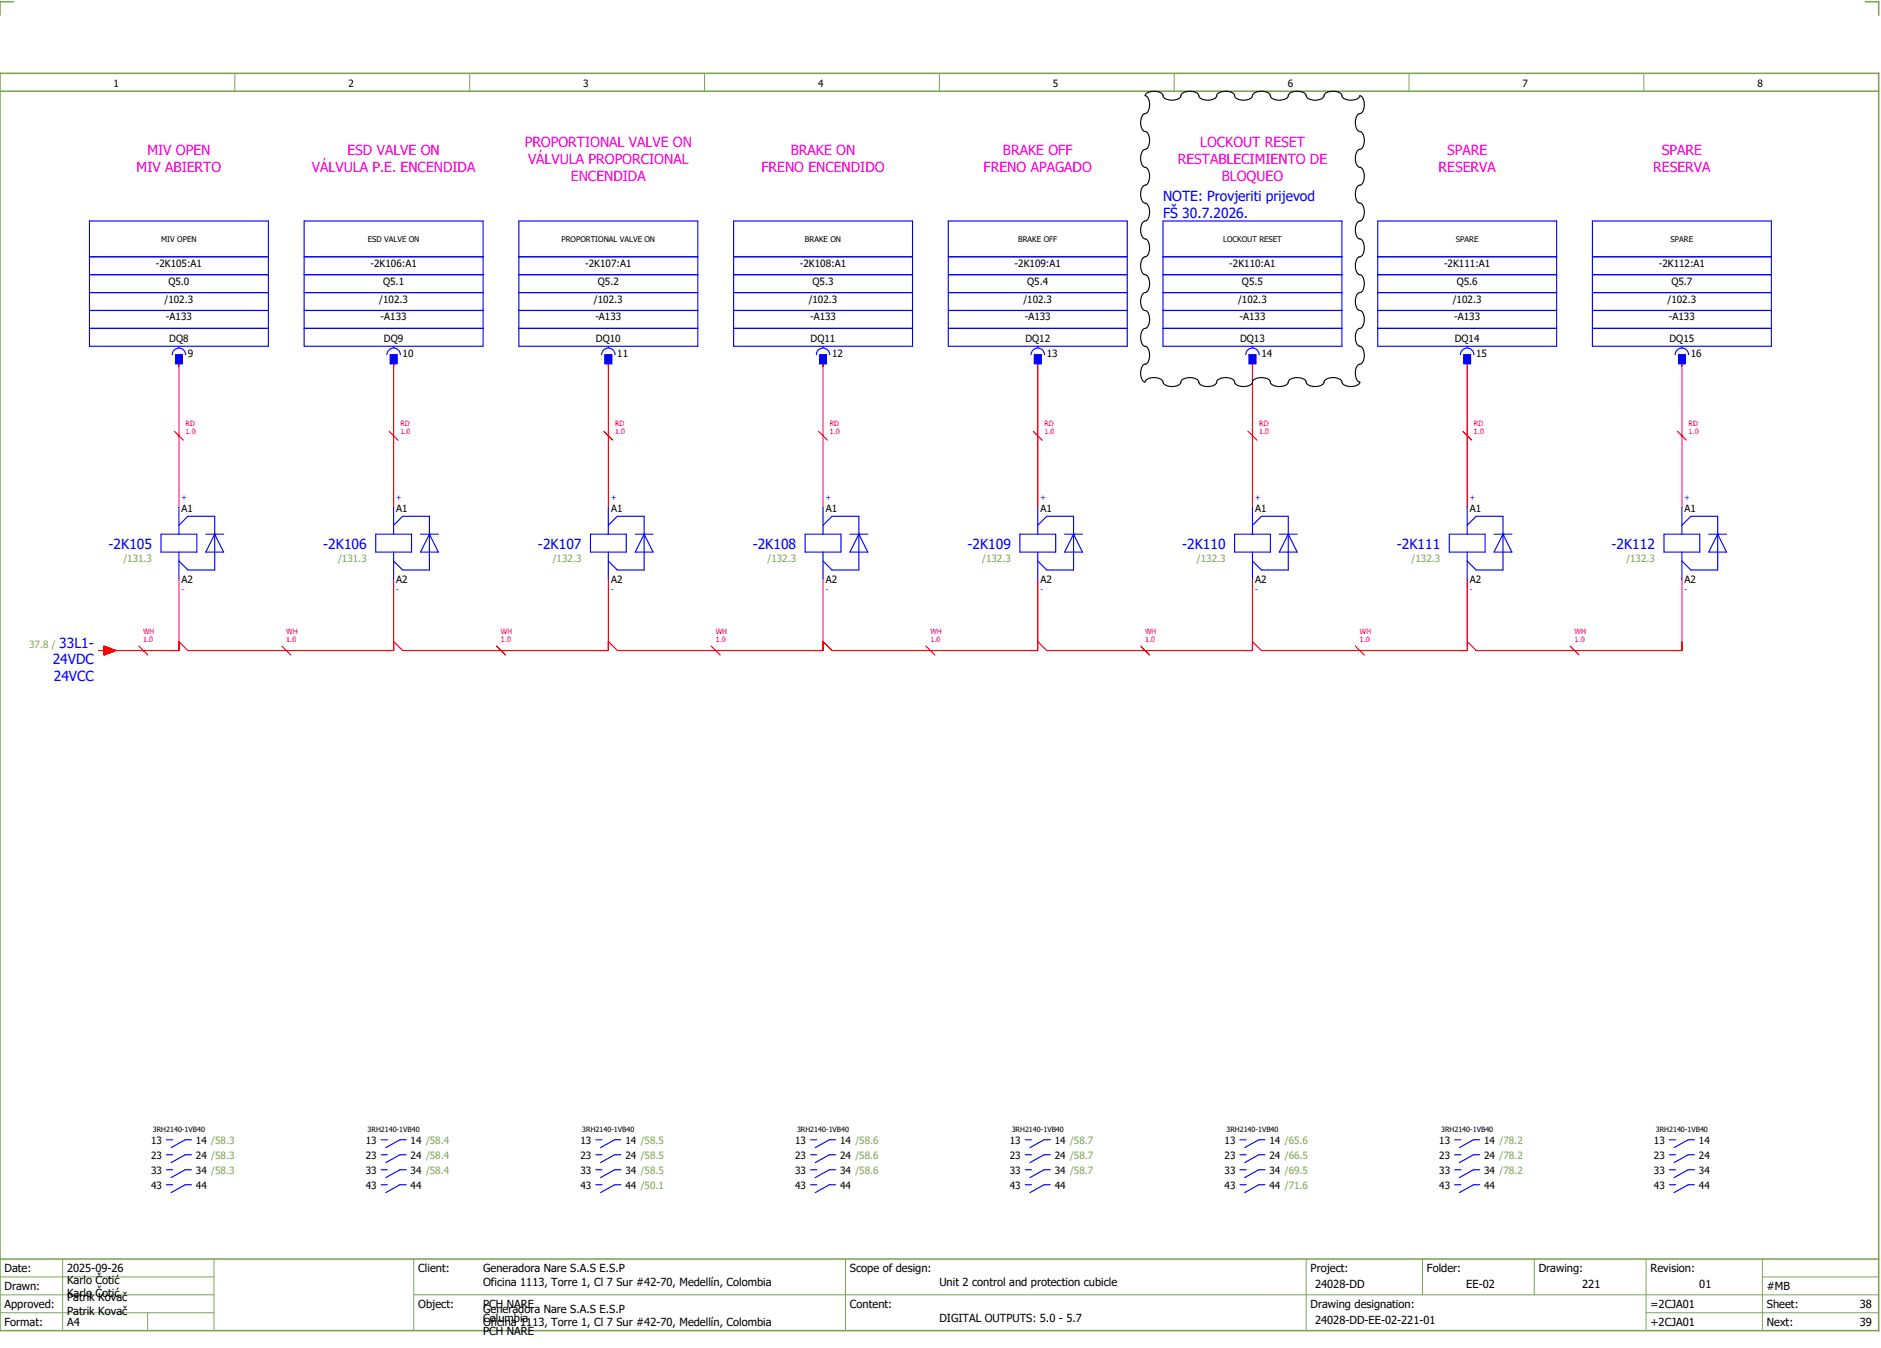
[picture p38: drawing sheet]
<svg xmlns="http://www.w3.org/2000/svg" width="421mm" height="301mm" viewBox="0 0 421 301" stroke-linecap="round" stroke-linejoin="round" font-family="sans-serif">
<defs><g id="words">
<g font-size="3.1" fill="#f0f">
<text x="33" y="34.8">MIV OPEN</text>
<text x="77.7" y="34.8">ESD VALVE ON</text>
<text x="117.3" y="32.9">PROPORTIONAL VALVE ON</text>
<text x="176.8" y="34.8">BRAKE ON</text>
<text x="224.2" y="34.8">BRAKE OFF</text>
<text x="268.3" y="32.9">LOCKOUT RESET</text>
<text x="323.5" y="34.8">SPARE</text>
<text x="371.5" y="34.8">SPARE</text>
<text x="30.5" y="38.5">MIV ABIERTO</text>
<text x="69.7" y="38.5">VÁLVULA P.E. ENCENDIDA</text>
<text x="118" y="36.6">VÁLVULA PROPORCIONAL</text>
<text x="127.6" y="40.4">ENCENDIDA</text>
<text x="170.2" y="38.5">FRENO ENCENDIDO</text>
<text x="219.9" y="38.5">FRENO APAGADO</text>
<text x="263.3" y="36.6">RESTABLECIMIENTO DE</text>
<text x="273.1" y="40.4">BLOQUEO</text>
<text x="321.6" y="38.5">RESERVA</text>
<text x="369.6" y="38.5">RESERVA</text>
</g>
<g font-size="3.1" fill="#00f">
<text x="260" y="45">NOTE: Provjeriti prijevod</text>
<text x="260" y="48.8">FŠ 30.7.2026.</text>
<text x="24.3" y="122.6">-2K105</text>
<text x="72.3" y="122.6">-2K106</text>
<text x="120.3" y="122.6">-2K107</text>
<text x="168.3" y="122.6">-2K108</text>
<text x="216.3" y="122.6">-2K109</text>
<text x="264.3" y="122.6">-2K110</text>
<text x="312.3" y="122.6">-2K111</text>
<text x="360.3" y="122.6">-2K112</text>
<text x="11.8" y="148.5">24VDC</text>
<text x="13.2" y="144.8">33L1-</text>
<text x="12" y="152.3">24VCC</text>
</g>
<g font-size="2.5">
<text x="1" y="284.4">Date:</text>
<text x="15" y="286.9">Karlo Čotić</text>
<text x="15" y="284.4">2025-09-26</text>
<text x="93.5" y="284.4">Client:</text>
<text x="108" y="284.4">Generadora Nare S.A.S E.S.P</text>
<text x="108" y="287.4">Oficina 1113, Torre 1, Cl 7 Sur #42-70, Medellín, Colombia</text>
<text x="190" y="284.4">Scope of design:</text>
<text x="210" y="287.4">Unit 2 control and protection cubicle</text>
<text x="293" y="284.4">Project:</text>
<text x="294" y="287.9">24028-DD</text>
<text x="319" y="284.4">Folder:</text>
<text x="327.8" y="287.9">EE-02</text>
<text x="344" y="284.4">Drawing:</text>
<text x="353.7" y="287.9">221</text>
<text x="369" y="284.4">Revision:</text>
<text x="379.9" y="287.9">01</text>
<text x="1" y="288.4">Drawn:</text>
<text x="1" y="292.4">Approved:</text>
<text x="15" y="289.9">Karlo Čotić</text>
<text x="15" y="290.9">Patrik Kovač</text>
<text x="15" y="293.9">Patrik Kovač</text>
<text x="93.5" y="292.4">Object:</text>
<text x="108" y="293.4">Generadora Nare S.A.S E.S.P</text>
<text x="108" y="292.4">PCH NARE</text>
<text x="190" y="292.4">Content:</text>
<text x="293" y="292.4">Drawing designation:</text>
<text x="369" y="292.4">=2CJA01</text>
<text x="395" y="292.4">Sheet:</text>
<text x="395" y="288.4">#MB</text>
<text x="415.8" y="292.4">38</text>
<text x="1" y="296.4">Format:</text>
<text x="15" y="296.4">A4</text>
<text x="108" y="296.4">Oficina 1113, Torre 1, Cl 7 Sur #42-70, Medellín, Colombia</text>
<text x="108" y="295.4">Columbia</text>
<text x="108" y="298.4">PCH NARE</text>
<text x="210" y="295.4">DIGITAL OUTPUTS: 5.0 - 5.7</text>
<text x="294" y="295.9">24028-DD-EE-02-221-01</text>
<text x="369" y="296.4">+2CJA01</text>
<text x="395" y="296.4">Next:</text>
<text x="415.8" y="296.4">39</text>
</g>
<g font-size="2.2">
<text x="25.4" y="19.4">1</text>
<text x="77.9" y="19.4">2</text>
<text x="130.4" y="19.4">3</text>
<text x="182.9" y="19.4">4</text>
<text x="235.4" y="19.4">5</text>
<text x="287.9" y="19.4">6</text>
<text x="340.4" y="19.4">7</text>
<text x="392.9" y="19.4">8</text>
<text x="34.8" y="59.6">-2K105:A1</text>
<text x="82.8" y="59.6">-2K106:A1</text>
<text x="130.8" y="59.6">-2K107:A1</text>
<text x="178.8" y="59.6">-2K108:A1</text>
<text x="226.8" y="59.6">-2K109:A1</text>
<text x="274.8" y="59.6">-2K110:A1</text>
<text x="322.8" y="59.6">-2K111:A1</text>
<text x="370.8" y="59.6">-2K112:A1</text>
<text x="37.6" y="63.6">Q5.0</text>
<text x="85.6" y="63.6">Q5.1</text>
<text x="133.6" y="63.6">Q5.2</text>
<text x="181.6" y="63.6">Q5.3</text>
<text x="229.6" y="63.6">Q5.4</text>
<text x="277.6" y="63.6">Q5.5</text>
<text x="325.6" y="63.6">Q5.6</text>
<text x="373.6" y="63.6">Q5.7</text>
<text x="36.8" y="67.6">/102.3</text>
<text x="37.1" y="71.6">-A133</text>
<text x="84.8" y="67.6">/102.3</text>
<text x="85.1" y="71.6">-A133</text>
<text x="132.8" y="67.6">/102.3</text>
<text x="133.1" y="71.6">-A133</text>
<text x="180.8" y="67.6">/102.3</text>
<text x="181.1" y="71.6">-A133</text>
<text x="228.8" y="67.6">/102.3</text>
<text x="229.1" y="71.6">-A133</text>
<text x="276.8" y="67.6">/102.3</text>
<text x="277.1" y="71.6">-A133</text>
<text x="324.8" y="67.6">/102.3</text>
<text x="325.1" y="71.6">-A133</text>
<text x="372.8" y="67.6">/102.3</text>
<text x="373.1" y="71.6">-A133</text>
<text x="37.8" y="76.4">DQ8</text>
<text x="85.8" y="76.4">DQ9</text>
<text x="133.2" y="76.4">DQ10</text>
<text x="181.2" y="76.4">DQ11</text>
<text x="229.2" y="76.4">DQ12</text>
<text x="277.2" y="76.4">DQ13</text>
<text x="325.2" y="76.4">DQ14</text>
<text x="373.2" y="76.4">DQ15</text>
<text x="42" y="79.8">9</text>
<text x="90" y="79.8">10</text>
<text x="138" y="79.8">11</text>
<text x="186" y="79.8">12</text>
<text x="234" y="79.8">13</text>
<text x="282" y="79.8">14</text>
<text x="330" y="79.8">15</text>
<text x="378" y="79.8">16</text>
<text x="40.6" y="114.3">A1</text>
<text x="88.6" y="114.3">A1</text>
<text x="136.6" y="114.3">A1</text>
<text x="184.6" y="114.3">A1</text>
<text x="232.6" y="114.3">A1</text>
<text x="280.6" y="114.3">A1</text>
<text x="328.6" y="114.3">A1</text>
<text x="376.6" y="114.3">A1</text>
<text x="40.6" y="130.2">A2</text>
<text x="88.6" y="130.2">A2</text>
<text x="136.6" y="130.2">A2</text>
<text x="184.6" y="130.2">A2</text>
<text x="232.6" y="130.2">A2</text>
<text x="280.6" y="130.2">A2</text>
<text x="328.6" y="130.2">A2</text>
<text x="376.6" y="130.2">A2</text>
<text x="33.8" y="255.6">13</text>
<text x="43.8" y="255.6">14 /58.3</text>
<text x="81.8" y="255.6">13</text>
<text x="91.8" y="255.6">14 /58.4</text>
<text x="129.8" y="255.6">13</text>
<text x="139.8" y="255.6">14 /58.5</text>
<text x="177.8" y="255.6">13</text>
<text x="187.8" y="255.6">14 /58.6</text>
<text x="225.8" y="255.6">13</text>
<text x="235.8" y="255.6">14 /58.7</text>
<text x="273.8" y="255.6">13</text>
<text x="283.8" y="255.6">14 /65.6</text>
<text x="321.8" y="255.6">13</text>
<text x="331.8" y="255.6">14 /78.2</text>
<text x="369.8" y="255.6">13</text>
<text x="379.8" y="255.6">14</text>
<text x="33.8" y="259">23</text>
<text x="33.8" y="262.3">33</text>
<text x="43.8" y="259">24 /58.3</text>
<text x="43.8" y="262.3">34 /58.3</text>
<text x="81.8" y="259">23</text>
<text x="81.8" y="262.3">33</text>
<text x="91.8" y="259">24 /58.4</text>
<text x="91.8" y="262.3">34 /58.4</text>
<text x="129.8" y="259">23</text>
<text x="129.8" y="262.3">33</text>
<text x="139.8" y="259">24 /58.5</text>
<text x="139.8" y="262.3">34 /58.5</text>
<text x="177.8" y="259">23</text>
<text x="177.8" y="262.3">33</text>
<text x="187.8" y="259">24 /58.6</text>
<text x="187.8" y="262.3">34 /58.6</text>
<text x="225.8" y="259">23</text>
<text x="225.8" y="262.3">33</text>
<text x="235.8" y="259">24 /58.7</text>
<text x="235.8" y="262.3">34 /58.7</text>
<text x="273.8" y="259">23</text>
<text x="273.8" y="262.3">33</text>
<text x="283.8" y="259">24 /66.5</text>
<text x="283.8" y="262.3">34 /69.5</text>
<text x="321.8" y="259">23</text>
<text x="321.8" y="262.3">33</text>
<text x="331.8" y="259">24 /78.2</text>
<text x="331.8" y="262.3">34 /78.2</text>
<text x="369.8" y="259">23</text>
<text x="369.8" y="262.3">33</text>
<text x="379.8" y="259">24</text>
<text x="379.8" y="262.3">34</text>
<text x="33.8" y="265.7">43</text>
<text x="43.8" y="265.7">44</text>
<text x="81.8" y="265.7">43</text>
<text x="91.8" y="265.7">44</text>
<text x="129.8" y="265.7">43</text>
<text x="139.8" y="265.7">44 /50.1</text>
<text x="177.8" y="265.7">43</text>
<text x="187.8" y="265.7">44</text>
<text x="225.8" y="265.7">43</text>
<text x="235.8" y="265.7">44</text>
<text x="273.8" y="265.7">43</text>
<text x="283.8" y="265.7">44 /71.6</text>
<text x="321.8" y="265.7">43</text>
<text x="331.8" y="265.7">44</text>
<text x="369.8" y="265.7">43</text>
<text x="379.8" y="265.7">44</text>
</g>
<g font-size="2.2" fill="#7ca552">
<text x="27.6" y="125.5">/131.3</text>
<text x="75.6" y="125.5">/131.3</text>
<text x="123.6" y="125.5">/132.3</text>
<text x="171.6" y="125.5">/132.3</text>
<text x="219.6" y="125.5">/132.3</text>
<text x="267.6" y="125.5">/132.3</text>
<text x="315.6" y="125.5">/132.3</text>
<text x="363.6" y="125.5">/132.3</text>
<text x="6.5" y="144.9">37.8 /</text>
</g>
<g font-size="1.7">
<text x="36.1" y="54.1">MIV OPEN</text>
<text x="82.2" y="54.1">ESD VALVE ON</text>
<text x="125.5" y="54.1">PROPORTIONAL VALVE ON</text>
<text x="180" y="54.1">BRAKE ON</text>
<text x="227.6" y="54.1">BRAKE OFF</text>
<text x="273.4" y="54.1">LOCKOUT RESET</text>
<text x="325.5" y="54.1">SPARE</text>
<text x="373.5" y="54.1">SPARE</text>
</g>
<g font-size="1.6" fill="#f00">
<text x="41.5" y="95.1">RD</text>
<text x="89.5" y="95.1">RD</text>
<text x="137.5" y="95.1">RD</text>
<text x="185.5" y="95.1">RD</text>
<text x="233.5" y="95.1">RD</text>
<text x="281.5" y="95.1">RD</text>
<text x="329.5" y="95.1">RD</text>
<text x="377.5" y="95.1">RD</text>
<text x="41.5" y="97.1">1.0</text>
<text x="89.5" y="97.1">1.0</text>
<text x="137.5" y="97.1">1.0</text>
<text x="185.5" y="97.1">1.0</text>
<text x="233.5" y="97.1">1.0</text>
<text x="281.5" y="97.1">1.0</text>
<text x="329.5" y="97.1">1.0</text>
<text x="377.5" y="97.1">1.0</text>
<text x="32" y="143.6">1.0</text>
<text x="32" y="141.6">WH</text>
<text x="64" y="143.6">1.0</text>
<text x="64" y="141.6">WH</text>
<text x="112" y="143.6">1.0</text>
<text x="112" y="141.6">WH</text>
<text x="160" y="143.6">1.0</text>
<text x="160" y="141.6">WH</text>
<text x="208" y="143.6">1.0</text>
<text x="208" y="141.6">WH</text>
<text x="256" y="143.6">1.0</text>
<text x="256" y="141.6">WH</text>
<text x="304" y="143.6">1.0</text>
<text x="304" y="141.6">WH</text>
<text x="352" y="143.6">1.0</text>
<text x="352" y="141.6">WH</text>
</g>
<g font-size="1.6" fill="#00f">
<text x="40.6" y="111.8">+</text>
<text x="88.6" y="111.8">+</text>
<text x="136.6" y="111.8">+</text>
<text x="184.6" y="111.8">+</text>
<text x="232.6" y="111.8">+</text>
<text x="280.6" y="111.8">+</text>
<text x="328.6" y="111.8">+</text>
<text x="376.6" y="111.8">+</text>
<text x="40.6" y="132.3">-</text>
<text x="88.6" y="132.3">-</text>
<text x="136.6" y="132.3">-</text>
<text x="184.6" y="132.3">-</text>
<text x="232.6" y="132.3">-</text>
<text x="280.6" y="132.3">-</text>
<text x="328.6" y="132.3">-</text>
<text x="376.6" y="132.3">-</text>
</g>
<g font-size="1.6">
<text x="34.2" y="253.1">3RH2140-1VB40</text>
<text x="82.2" y="253.1">3RH2140-1VB40</text>
<text x="130.2" y="253.1">3RH2140-1VB40</text>
<text x="178.2" y="253.1">3RH2140-1VB40</text>
<text x="226.2" y="253.1">3RH2140-1VB40</text>
<text x="274.2" y="253.1">3RH2140-1VB40</text>
<text x="322.2" y="253.1">3RH2140-1VB40</text>
<text x="370.2" y="253.1">3RH2140-1VB40</text>
</g>
</g></defs>
<path d="M0 16.4h420v281h-420zM3 .4h-3v3M417 .4h3v3M0 20.4h420M0 281.4h420" fill="none" stroke="#7ca552" stroke-width=".35"/>
<g fill="none" stroke="#7ca552" stroke-width=".22">
<path d="M52.5 16.4v4M105 16.4v4M157.5 16.4v4M210 16.4v4M262.5 16.4v4M315 16.4v4M367.5 16.4v4M0 285.4h47.8M0 293.4h47.8M14 281.4v16M33 293.4v4M47.8 281.4v16"/>
<path d="M47.8 289.4h-47.8M92.5 281.4v16M92.5 289.4h327.5M189 281.4v16M292 281.4v15.8M318 281.4v8M343 281.4v8M368 281.4v15.8M368 293.4h52M394 285.4h26M394 281.4v15.8"/>
</g>
<g fill="none" stroke="#f00" stroke-width=".25">
<path d="M39 96.4l2 2M40 81.4v32M87 96.4l2 2M88 81.4v32M135 96.4l2 2M136 81.4v32M183 96.4l2 2M184 81.4v32M231 96.4l2 2M232 81.4v32M279 96.4l2 2M280 81.4v32"/>
<path d="M327 96.4l2 2M328 81.4v32M375 96.4l2 2M376 81.4v32M40 129.4v16h-16M88 129.4v16h-46l-2-2M136 129.4v16h-46l-2-2M184 129.4v16h-46l-2-2M232 129.4v16h-46l-2-2M280 129.4v16h-46l-2-2M328 129.4v16h-46l-2-2M376 129.4v16h-46l-2-2"/>
<path d="M22 145.4h1.2M23.2 144.4l2.8 1-2.8 1zM31 144.4l2 2M63 144.4l2 2M111 144.4l2 2M159 144.4l2 2M207 144.4l2 2M255 144.4l2 2M303 144.4l2 2M351 144.4l2 2"/>
</g>
<path d="M256.1 21.1a2.98 2.98 0 0 1 3.8 0 1.68 1.68 0 0 0 2.1 1.3 1.68 1.68 0 0 0 2.1-1.3 2.98 2.98 0 0 1 3.8 0 1.69 1.69 0 0 0 2.1 1.3 1.68 1.68 0 0 0 2.1-1.3 2.98 2.98 0 0 1 3.8 0 1.69 1.69 0 0 0 2.1 1.3 1.68 1.68 0 0 0 2.1-1.3 2.98 2.98 0 0 1 3.8 0 1.68 1.68 0 0 0 2.1 1.3 1.68 1.68 0 0 0 2.1-1.3 2.98 2.98 0 0 1 3.8 0 1.69 1.69 0 0 0 2.1 1.3 1.68 1.68 0 0 0 2.1-1.3 2.98 2.98 0 0 1 3.8 0 1.69 1.69 0 0 0 2.1 1.3 1.94 1.94 0 0 0 2-1 2.17 2.17 0 0 1 .9 2.6 1.46 1.46 0 0 1-1.2 1.5 2.98 2.98 0 0 0 0 3.8 1.68 1.68 0 0 1 1.3 2.1 1.69 1.69 0 0 1-1.3 2.1 2.98 2.98 0 0 0 0 3.8 1.68 1.68 0 0 1 1.3 2.1 1.69 1.69 0 0 1-1.3 2.1 2.98 2.98 0 0 0 0 3.8 1.68 1.68 0 0 1 1.3 2.1 1.68 1.68 0 0 1-1.3 2.1 2.98 2.98 0 0 0 0 3.8 1.68 1.68 0 0 1 1.3 2.1 1.69 1.69 0 0 1-1.3 2.1 2.98 2.98 0 0 0 0 3.8 1.68 1.68 0 0 1 1.3 2.1 1.69 1.69 0 0 1-1.3 2.1 2.98 2.98 0 0 0 0 3.8 1.68 1.68 0 0 1 1.3 2.1 1.68 1.68 0 0 1-1.3 2.1 2.98 2.98 0 0 0 0 3.8 1.68 1.68 0 0 1 1.3 2.1 1.69 1.69 0 0 1-1.3 2.1 2.98 2.98 0 0 0 0 3.8l.3 .1-.1 .3a2.98 2.98 0 0 1-3.8 0 1.68 1.68 0 0 0-2.1-1.3 1.68 1.68 0 0 0-2.1 1.3 2.98 2.98 0 0 1-3.8 0 1.69 1.69 0 0 0-2.1-1.3 1.68 1.68 0 0 0-2.1 1.3 2.98 2.98 0 0 1-3.8 0 1.69 1.69 0 0 0-2.1-1.3 1.68 1.68 0 0 0-2.1 1.3 2.98 2.98 0 0 1-3.8 0 1.68 1.68 0 0 0-2.1-1.3 1.68 1.68 0 0 0-2.1 1.3 2.98 2.98 0 0 1-3.8 0 1.69 1.69 0 0 0-2.1-1.3 1.68 1.68 0 0 0-2.1 1.3 2.98 2.98 0 0 1-3.8 0 1.69 1.69 0 0 0-2.1-1.3 1.94 1.94 0 0 0-2 1 2.17 2.17 0 0 1-.9-2.6 1.46 1.46 0 0 1 1.2-1.5 2.98 2.98 0 0 0 0-3.8 1.68 1.68 0 0 1-1.3-2.1 1.69 1.69 0 0 1 1.3-2.1 2.98 2.98 0 0 0 0-3.8 1.68 1.68 0 0 1-1.3-2.1 1.69 1.69 0 0 1 1.3-2.1 2.98 2.98 0 0 0 0-3.8 1.68 1.68 0 0 1-1.3-2.1 1.68 1.68 0 0 1 1.3-2.1 2.98 2.98 0 0 0 0-3.8 1.68 1.68 0 0 1-1.3-2.1 1.69 1.69 0 0 1 1.3-2.1 2.98 2.98 0 0 0 0-3.8 1.68 1.68 0 0 1-1.3-2.1 1.69 1.69 0 0 1 1.3-2.1 2.98 2.98 0 0 0 0-3.8 1.68 1.68 0 0 1-1.3-2.1 1.68 1.68 0 0 1 1.3-2.1 2.98 2.98 0 0 0 0-3.8 1.68 1.68 0 0 1-1.3-2.1 1.69 1.69 0 0 1 1.3-2.1 2.98 2.98 0 0 0 0-3.8l-.3-.1z" fill="none" stroke="#000" stroke-width=".25"/>
<g fill="none" stroke="#00f" stroke-width=".25">
<path d="M20 49.4h40v28h-40zM20 57.4h40M68 49.4h40v28h-40zM68 57.4h40M116 49.4h40v28h-40zM116 57.4h40M164 49.4h40v28h-40zM164 57.4h40M212 49.4h40v28h-40zM212 57.4h40M260 49.4h40v28h-40zM260 57.4h40"/>
<path d="M308 49.4h40v28h-40zM308 57.4h40M356 49.4h40v28h-40zM356 57.4h40M20 61.4h40M20 69.4h40M20 73.4h40M20 65.4h40M38.5 79.3a1.5 1.5 0 0 1 1.5-1.5 1.5 1.5 0 0 1 1.5 1.5M39.3 79.3h1.5v2h-1.5zM40 77.4v.3M68 61.4h40"/>
<path d="M68 69.4h40M68 73.4h40M68 65.4h40M86.5 79.3a1.5 1.5 0 0 1 1.5-1.5 1.5 1.5 0 0 1 1.5 1.5M87.3 79.3h1.5v2h-1.5zM88 77.4v.3M116 61.4h40M116 69.4h40M116 73.4h40M116 65.4h40M134.5 79.3a1.5 1.5 0 0 1 1.5-1.5 1.5 1.5 0 0 1 1.5 1.5M135.3 79.3h1.5v2h-1.5z"/>
<path d="M136 77.4v.3M164 61.4h40M164 69.4h40M164 73.4h40M164 65.4h40M182.5 79.3a1.5 1.5 0 0 1 1.5-1.5 1.5 1.5 0 0 1 1.5 1.5M183.3 79.3h1.5v2h-1.5zM184 77.4v.3M212 61.4h40M212 69.4h40M212 73.4h40M212 65.4h40"/>
<path d="M230.5 79.3a1.5 1.5 0 0 1 1.5-1.5 1.5 1.5 0 0 1 1.5 1.5M231.3 79.3h1.5v2h-1.5zM232 77.4v.3M260 61.4h40M260 69.4h40M260 73.4h40M260 65.4h40M278.5 79.3a1.5 1.5 0 0 1 1.5-1.5 1.5 1.5 0 0 1 1.5 1.5M279.3 79.3h1.5v2h-1.5zM280 77.4v.3M308 61.4h40M308 69.4h40"/>
<path d="M308 73.4h40M308 65.4h40M326.5 79.3a1.5 1.5 0 0 1 1.5-1.5 1.5 1.5 0 0 1 1.5 1.5M327.3 79.3h1.5v2h-1.5zM328 77.4v.3M356 61.4h40M356 69.4h40M356 73.4h40M356 65.4h40M374.5 79.3a1.5 1.5 0 0 1 1.5-1.5 1.5 1.5 0 0 1 1.5 1.5M375.2 79.3h1.5v2h-1.5zM376 77.4v.3"/>
<path d="M36 119.4h8v4h-8zM40 113.4v6M40 117.4l2-2h6v12h-6l-2-2M46 119.4h4M48 119.4h.1M48 119.4l2 4h-4zM84 119.4h8v4h-8zM88 113.4v6M88 117.4l2-2h6v12h-6l-2-2M94 119.4h4M96 119.4h.1M96 119.4l2 4h-4z"/>
<path d="M132 119.4h8v4h-8zM136 113.4v6M136 117.4l2-2h6v12h-6l-2-2M142 119.4h4M144 119.4h.1M144 119.4l2 4h-4zM180 119.4h8v4h-8zM184 113.4v6M184 117.4l2-2h6v12h-6l-2-2M190 119.4h4M192 119.4h.1M192 119.4l2 4h-4z"/>
<path d="M228 119.4h8v4h-8zM232 113.4v6M232 117.4l2-2h6v12h-6l-2-2M238 119.4h4M240 119.4h.1M240 119.4l2 4h-4zM276 119.4h8v4h-8zM280 113.4v6M280 117.4l2-2h6v12h-6l-2-2M286 119.4h4M288 119.4h.1M288 119.4l2 4h-4z"/>
<path d="M324 119.4h8v4h-8zM328 113.4v6M328 117.4l2-2h6v12h-6l-2-2M334 119.4h4M336 119.4h.1M336 119.4l2 4h-4zM372 119.4h8v4h-8zM376 113.4v6M376 117.4l2-2h6v12h-6l-2-2M382 119.4h4M384 119.4h.1M384 119.4l2 4h-4z"/>
<path d="M40 123.4v6M88 123.4v6M136 123.4v6M184 123.4v6M232 123.4v6M280 123.4v6M328 123.4v6M376 123.4v6M37.2 254.7h1.4M37.2 258.1h1.4M42.8 254.7h-1.4l-3.1 1.8M42.8 258.1h-1.4l-3.1 1.7"/>
<path d="M85.2 254.7h1.4M85.2 258.1h1.4M90.8 254.7h-1.4l-3.1 1.8M90.8 258.1h-1.4l-3.1 1.7M133.2 254.7h1.4M133.2 258.1h1.4M138.8 254.7h-1.4l-3.1 1.8M138.8 258.1h-1.4l-3.1 1.7M181.2 254.7h1.4M181.2 258.1h1.4M186.8 254.7h-1.4l-3.1 1.8M186.8 258.1h-1.4l-3.1 1.7"/>
<path d="M229.2 254.7h1.4M229.2 258.1h1.4M234.8 254.7h-1.4l-3.1 1.8M234.8 258.1h-1.4l-3.1 1.7M277.2 254.7h1.4M277.2 258.1h1.4M282.8 254.7h-1.4l-3.1 1.8M282.8 258.1h-1.4l-3.1 1.7M325.2 254.7h1.4M325.2 258.1h1.4M330.8 254.7h-1.4l-3.1 1.8M330.8 258.1h-1.4l-3.1 1.7"/>
<path d="M373.2 254.7h1.4M373.2 258.1h1.4M378.8 254.7h-1.4l-3.1 1.8M378.8 258.1h-1.4l-3.1 1.7M37.2 261.4h1.4M37.2 264.8h1.4M42.8 261.4h-1.4l-3.1 1.8M42.8 264.8h-1.4l-3.1 1.7M85.2 261.4h1.4M85.2 264.8h1.4M90.8 261.4h-1.4l-3.1 1.8M90.8 264.8h-1.4l-3.1 1.7"/>
<path d="M133.2 261.4h1.4M133.2 264.8h1.4M138.8 261.4h-1.4l-3.1 1.8M138.8 264.8h-1.4l-3.1 1.7M181.2 261.4h1.4M181.2 264.8h1.4M186.8 261.4h-1.4l-3.1 1.8M186.8 264.8h-1.4l-3.1 1.7M229.2 261.4h1.4M229.2 264.8h1.4M234.8 261.4h-1.4l-3.1 1.8M234.8 264.8h-1.4l-3.1 1.7"/>
<path d="M277.2 261.4h1.4M277.2 264.8h1.4M282.8 261.4h-1.4l-3.1 1.8M282.8 264.8h-1.4l-3.1 1.7M325.2 261.4h1.4M325.2 264.8h1.4M330.8 261.4h-1.4l-3.1 1.8M330.8 264.8h-1.4l-3.1 1.7M373.2 261.4h1.4M373.2 264.8h1.4M378.8 261.4h-1.4l-3.1 1.8M378.8 264.8h-1.4l-3.1 1.7"/>
</g>
<g fill="#00f" stroke="#00f" stroke-width=".22">
<path d="M39.3 79.3h1.5v2h-1.5z"/>
<path d="M87.3 79.3h1.5v2h-1.5z"/>
<path d="M135.3 79.3h1.5v2h-1.5z"/>
<path d="M183.3 79.3h1.5v2h-1.5z"/>
<path d="M231.3 79.3h1.5v2h-1.5z"/>
<path d="M279.3 79.3h1.5v2h-1.5z"/>
<path d="M327.3 79.3h1.5v2h-1.5z"/>
<path d="M375.2 79.3h1.5v2h-1.5z"/>
</g>
<path d="M23.2 144.4l2.8 1-2.8 1z" fill="#f00" stroke="#f00" stroke-width=".22"/>
<use href="#words"/>
</svg>
